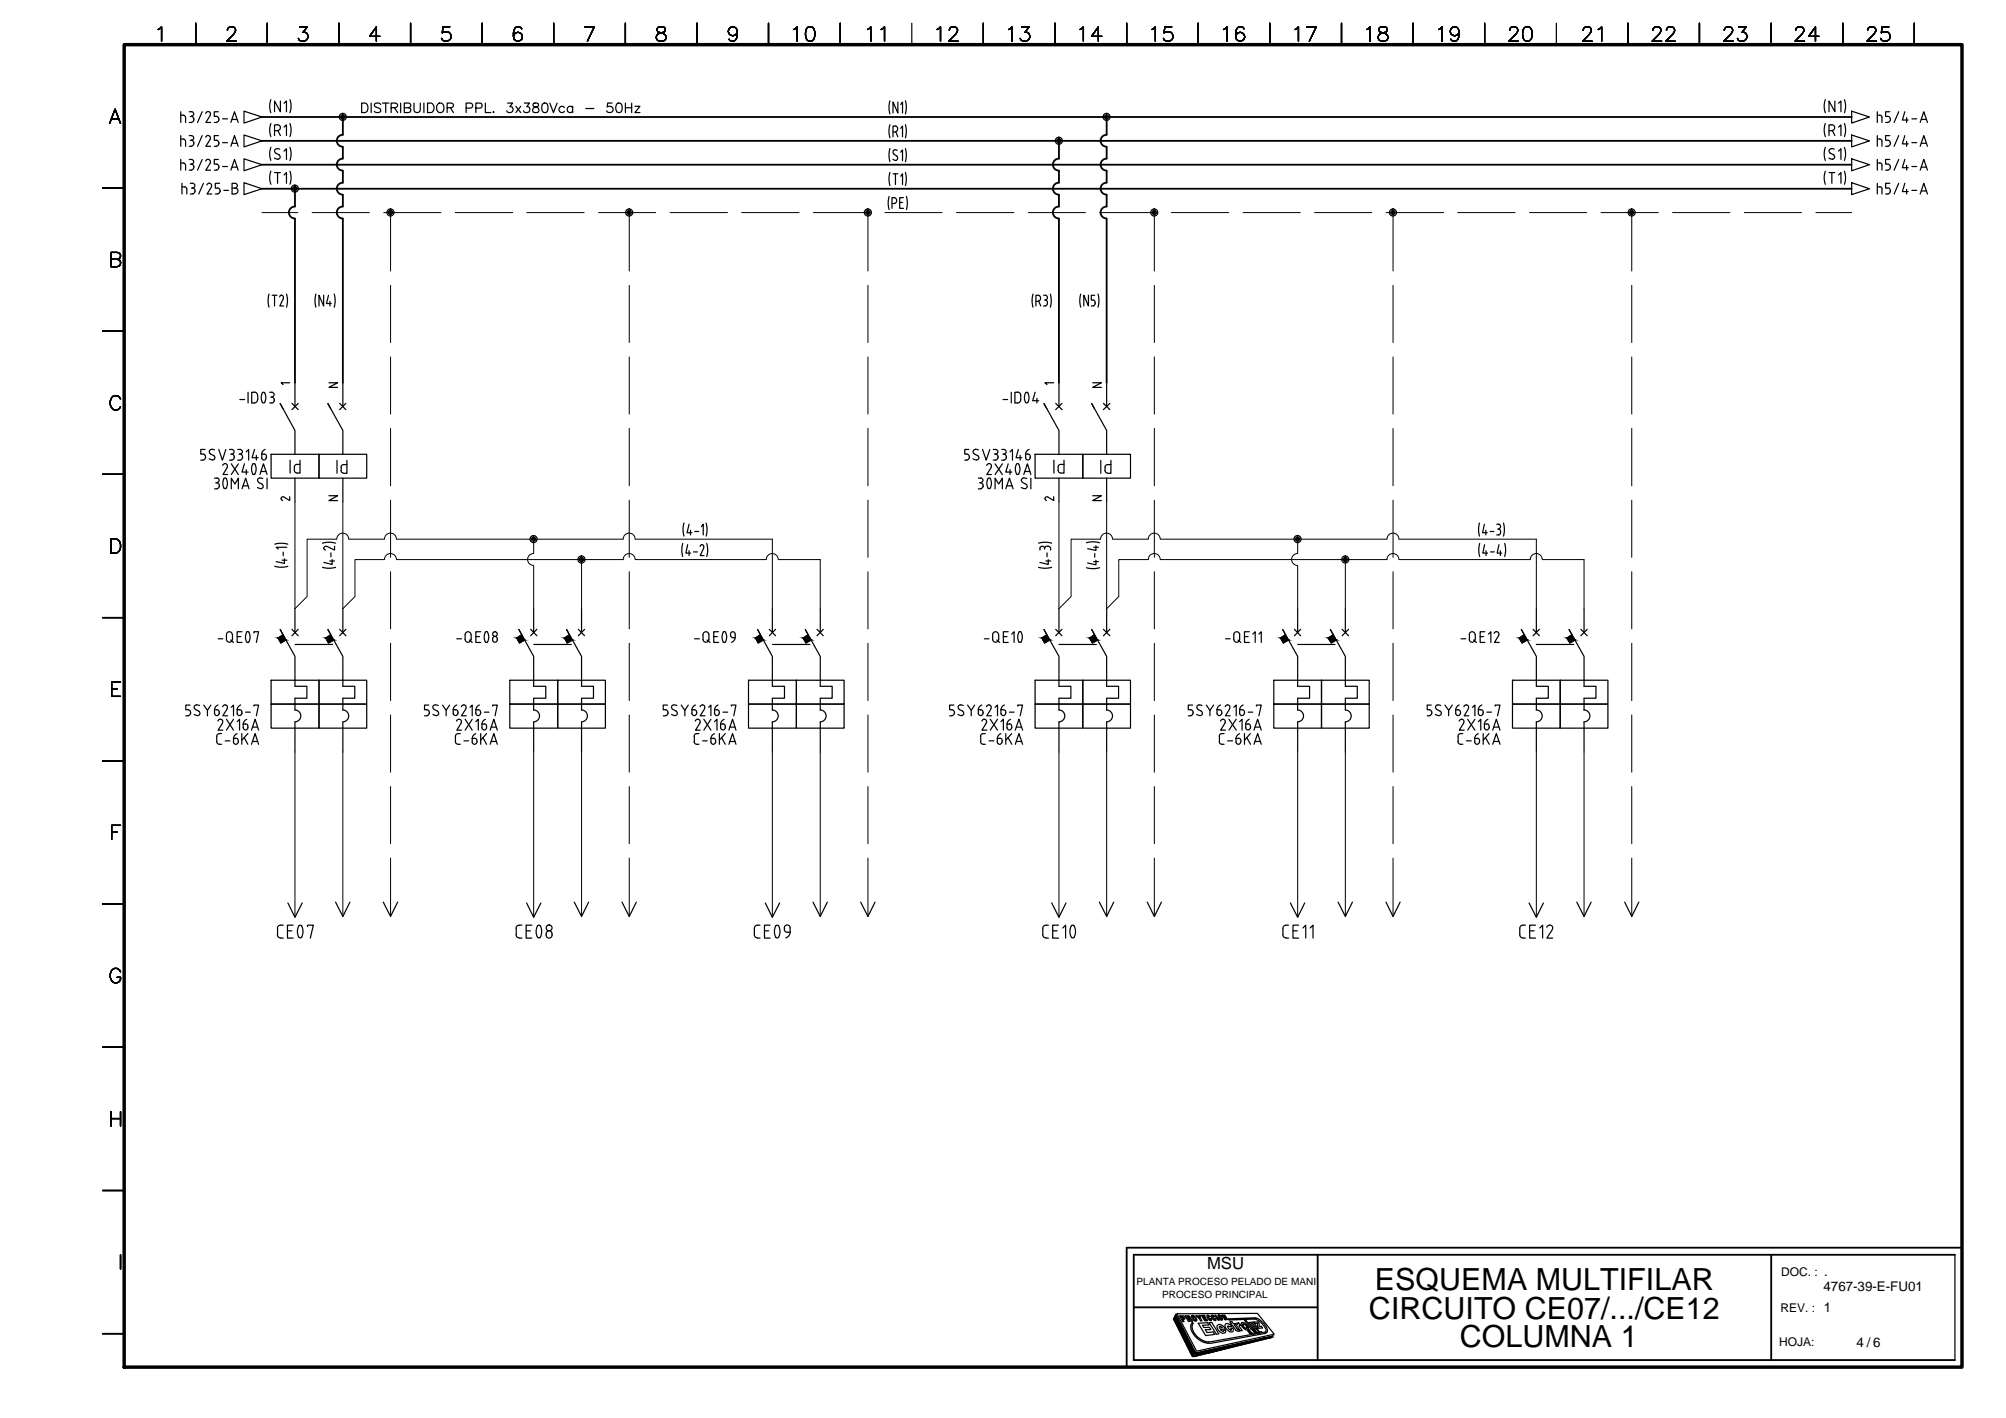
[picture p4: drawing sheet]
<svg xmlns="http://www.w3.org/2000/svg" width="420mm" height="297mm" viewBox="0 0 420 297" stroke-linecap="round" stroke-linejoin="round" font-family="sans-serif">
<defs><g id="words">
<g font-size="6.4">
<text x="288" y="270.2">ESQUEMA MULTIFILAR</text>
<text x="286.7" y="276.2">CIRCUITO CE07/.../CE12</text>
<text x="305.7" y="282.2">COLUMNA 1</text>
</g>
<text font-size="3.5" x="252.8" y="265.8">MSU</text>
<g font-size="2.8">
<text x="381.9" y="270.4">4767-39-E-FU01</text>
<text x="388.8" y="282.1">4 / 6</text>
</g>
<g font-size="2.5">
<text x="373.1" y="267.4">DOC. : .</text>
<text x="372.9" y="274.9">REV. : 1</text>
<text x="372.6" y="281.9">HOJA:</text>
</g>
<g font-size="2.1">
<text x="238.1" y="269.3">PLANTA PROCESO PELADO DE MANI</text>
<text x="243.4" y="271.8">PROCESO PRINCIPAL</text>
</g>
</g></defs>
<g fill="none" stroke="#000" stroke-width=".38">
<path d="M54.9 29.5h332.9M54.9 34.5h332.9M54.9 24.5h332.9M54.9 39.5h332.9M61.8 39.5v3.8M71.8 35.8v2.5a1.25 1.25 0 0 0-1.3 1.2 1.25 1.25 0 0 0 1.3 1.3v2.5a1.25 1.25 0 0 0-1.3 1.2 1.25 1.25 0 0 0 1.3 1.3M71.8 30.8v2.4a1.25 1.25 0 0 0-1.3 1.3 1.25 1.25 0 0 0 1.3 1.2M71.8 24.5v3.7a1.25 1.25 0 0 0-1.3 1.3 1.25 1.25 0 0 0 1.3 1.2M221.8 38.3a1.25 1.25 0 0 0-1.3 1.2 1.25 1.25 0 0 0 1.3 1.3M221.8 33.2a1.25 1.25 0 0 0-1.3 1.3 1.25 1.25 0 0 0 1.3 1.2M221.8 29.5v3.7M221.8 35.8v2.5"/>
<path d="M231.8 38.3a1.25 1.25 0 0 0-1.3 1.2 1.25 1.25 0 0 0 1.3 1.3M231.8 33.2a1.25 1.25 0 0 0-1.3 1.3 1.25 1.25 0 0 0 1.3 1.2M231.8 28.2a1.25 1.25 0 0 0-1.3 1.3 1.25 1.25 0 0 0 1.3 1.2M231.8 24.5v3.7M231.8 30.8v2.4M231.8 35.8v2.5M61.8 43.3a1.25 1.25 0 0 0-1.3 1.2 1.25 1.25 0 0 0 1.3 1.3M61.8 45.8v34.4M71.8 45.8v34.4M221.8 43.3a1.25 1.25 0 0 0-1.3 1.2 1.25 1.25 0 0 0 1.3 1.3M221.8 40.8v2.5M221.8 45.8v34.4"/>
<path d="M231.8 43.3a1.25 1.25 0 0 0-1.3 1.2 1.25 1.25 0 0 0 1.3 1.3M231.8 40.8v2.5M231.8 45.8v34.4M237.5 273.9h38.5M276 262.8v22.1M371 262.8v22.1M409.5 262.8h-172v22.1h172M410.9 261.4h-174.9v25"/>
</g>
<g fill="none" stroke="#000" stroke-width=".25">
<path d="M33.1 6.2l.7-.6v3M41 4.9v4.5M47.6 6.4a.73 .73 0 0 1 .6-.8h.6a.74 .74 0 0 1 .4 1.2l-1.7 1.8h2M56 4.9v4.5M62.8 5.6h1.6l-.9 1.2a.96 .96 0 0 1 1 1.1 .96 .96 0 0 1-1.3 .7l-.4-.1-.3-.5M71 4.9v4.5M79.6 7.6h-2.2l1.4-2v3M86 4.9v4.5M94.2 5.6h-1.4l-.2 1.3a1.07 1.07 0 0 1 1.7 0 1.07 1.07 0 0 1-.3 1.6 1.07 1.07 0 0 1-1.5-.5M101 4.9v4.5M109.3 6.1a.87 .87 0 0 0-.8-.5 .87 .87 0 0 0-.8 .6 2.1 2.1 0 0 0 .3 2.3 .93 .93 0 0 0 1.3-.4 .93 .93 0 0 0-.6-1.3 .93 .93 0 0 0-1.2 .8M116 4.9v4.5"/>
<path d="M122.5 5.6h2l-1.5 3M131 4.9v4.5M137.8 5.8a.63 .63 0 0 0 .3 1 1.3 1.3 0 0 1 1.4 1.2 1.06 1.06 0 0 1-1.2 .7 1.06 1.06 0 0 1-.8-1.1 1.41 1.41 0 0 1 1.4-.8 .63 .63 0 0 0 .3-1l-.4-.2zM146 4.9v4.5M154.4 6.6a.94 .94 0 0 1-1.3 .8 .94 .94 0 0 1-.3-1.5 .94 .94 0 0 1 1.5 .2 2.77 2.77 0 0 1-.3 2.4 .84 .84 0 0 1-1.3-.3M161 4.9v4.5M166.3 6.2l.7-.6v3M169.1 5.8a.97 .97 0 0 1 1.4 .4 2.39 2.39 0 0 1-.2 2.3 .94 .94 0 0 1-1.5-.5 2.57 2.57 0 0 1 .3-2.2zM176 4.9v4.5M181.7 6.2l.7-.6v3M184.5 6.2l.8-.6v3M191 4.9v4.5"/>
<path d="M196.3 6.2l.7-.6v3M198.9 6.4a.73 .73 0 0 1 .5-.8h.6a.74 .74 0 0 1 .4 1.2l-1.7 1.8h2M206 4.9v4.5M211.3 6.2l.7-.6v3M214 5.6h1.5l-.8 1.2a.97 .97 0 0 1 1 1.1 .97 .97 0 0 1-1.3 .7l-.4-.1-.3-.5M221 4.9v4.5M226.2 6.2l.7-.6v3M230.8 7.6h-2.2l1.5-2v3M236 4.9v4.5M241.3 6.2l.7-.6v3M245.4 5.6h-1.4l-.2 1.3a1.07 1.07 0 0 1 1.6-.1 1.07 1.07 0 0 1 0 1.6 1.07 1.07 0 0 1-1.6-.1l-.1-.3M251 4.9v4.5"/>
<path d="M256.3 6.2l.7-.6v3M260.5 6.1a.88 .88 0 0 0-1.2-.3 2.84 2.84 0 0 0-.3 2.4 .94 .94 0 0 0 1.5 .2 .94 .94 0 0 0-.3-1.5 .94 .94 0 0 0-1.4 .7M266 4.9v4.5M271.2 6.2l.8-.6v3M273.7 5.6h2l-1.5 3M281 4.9v4.5M286.3 6.2l.6-.6v3M289 5.8a.6 .6 0 0 0 .2 1 1.25 1.25 0 0 1 1.5 1.2 1.03 1.03 0 0 1-1.2 .7 1.03 1.03 0 0 1-.8-1.1 1.41 1.41 0 0 1 1.4-.8 .6 .6 0 0 0 .3-1l-.4-.2zM296 4.9v4.5M301.3 6.2l.7-.6v3M305.6 6.6a.93 .93 0 0 1-1.2 .9 .93 .93 0 0 1-.5-1.5 .93 .93 0 0 1 1.5 .1 2.59 2.59 0 0 1-.2 2.4 .89 .89 0 0 1-1.3-.3M311 4.9v4.5"/>
<path d="M316.2 6.4a.73 .73 0 0 1 .6-.8h.5a.74 .74 0 0 1 .5 1.2l-1.8 1.8h2M319.3 5.8a1.02 1.02 0 0 1 1.5 .4 2.57 2.57 0 0 1-.3 2.3 .94 .94 0 0 1-1.5-.5 2.57 2.57 0 0 1 .3-2.2zM326 4.9v4.5M331.6 6.4a.73 .73 0 0 1 .6-.8h.6a.74 .74 0 0 1 .4 1.2l-1.7 1.8h2M334.7 6.2l.8-.6v3M341 4.9v4.5M346.2 6.4l.3-.6 .8-.2a.74 .74 0 0 1 .4 1.2l-1.7 1.8h2M349.1 6.4a.73 .73 0 0 1 .5-.8h.6a.74 .74 0 0 1 .4 1.2l-1.7 1.8h2M356 4.9v4.5M361.2 6.4l.3-.6a.96 .96 0 0 1 1.4 .4v.3l-.4 .7-1.5 1.4h2M364.2 5.6h1.5l-.8 1.2a.97 .97 0 0 1 1 1.1 .97 .97 0 0 1-1.3 .7l-.4-.1-.3-.5M371 4.9v4.5"/>
<path d="M376.1 6.4a.71 .71 0 0 1 .6-.8h.5a.74 .74 0 0 1 .5 1.2l-1.7 1.8h2M381 7.6h-2.2l1.5-2v3M386 4.9v4.5M391.2 6.4a.71 .71 0 0 1 .6-.8h.5a.74 .74 0 0 1 .4 1.2l-1.7 1.8h2M395.6 5.6h-1.4l-.1 1.3a1.05 1.05 0 0 1 1.5 0 1.05 1.05 0 0 1-.2 1.6 1.05 1.05 0 0 1-1.5-.5M401 4.9v4.5M21.5 39.4h4.5M23 25.9l1.1-3 1.1 3M23.4 24.9h1.4M37.9 23.4v2.3M37.9 28.4v2.2M37.9 33.4v2.2"/>
<path d="M37.9 24.1h.5M37.9 29.1h.5M37.9 34.2h.5M38.1 38.4v2.2M38.1 39.2h.6M38.4 24.1l.2 .1 .2 .4M38.4 29.1l.4 .2 .1 1.3M38.4 34.1l.2 .1 .2 .4M38.6 39.1l.3 .1 .2 .4M38.9 24.6v1.1M38.9 34.6v1M39.1 39.6v1"/>
<path d="M39.6 23.4h.5M39.6 25.7h.5M39.6 28.4h.5M39.6 30.6h.5M39.6 33.4h.5M39.6 35.6h.5M39.8 24.4h.3M39.8 29.4h.3M39.8 34.4h.3M39.8 38.4h.6M40.1 23.4a.49 .49 0 0 1 .5 .5 .49 .49 0 0 1-.5 .4M40.1 24.4l.4 .2 .1 .3"/>
<path d="M40.1 28.4a.49 .49 0 0 1 .5 .5 .49 .49 0 0 1-.5 .5l.4 .2 .1 .3M40.1 33.4a.49 .49 0 0 1 .5 .5 .49 .49 0 0 1-.5 .5l.4 .2 .1 .3M40.1 39.4h.3M40.3 38.4a.49 .49 0 0 1 .5 .5 .49 .49 0 0 1-.5 .5l.5 .2v.3M40.6 25.1l-.3 .4-.2 .1M40.6 30.1l-.3 .4-.2 .1M40.6 35.1l-.3 .4-.2 .1M40.6 24.9v.2M40.6 29.9v.2M40.6 34.9v.2M40.9 39.9a.61 .61 0 0 1-.6 .7M42.3 23.4l-.9 2.3"/>
<path d="M42.3 28.4l-.9 2.2M42.3 33.4l-.9 2.2M42.6 38.4l-1 2.2M43.1 23.8a.5 .5 0 0 1 .7-.4 .5 .5 0 0 1 .2 .7M43.1 28.7a.51 .51 0 0 1 .7-.3 .51 .51 0 0 1 .2 .8M43.6 33.4l.4 .3v.4M43.6 33.4l-.5 .3M43.8 38.4l.5 .2v.5M43.9 38.4l-.6 .3M44 24.2l-.9 1.5h1M44 29.2l-.9 1.4h1M44 34.2l-.9 1.4h1"/>
<path d="M44.3 39.2l-.9 1.4h1M44.9 25.7h.5M44.9 35.6h.5M45.6 39.4l.4 .2 .1 .3M45.7 23.4h-.8v1l.7 .1 .2 .4M45.7 28.4h-.8v1h.7l.2 .5M45.7 33.4h-.8v1h.7l.2 .5M45.8 25.1l-.2 .4-.3 .1M45.8 30.1l-.2 .4-.7 .1M45.8 35.1l-.2 .4-.3 .1M45.9 24.9v.2M45.9 29.9v.2"/>
<path d="M45.9 34.9v.2M46 38.4h-.9v1h.5M46.1 39.9v.2M46.6 24.9h1M46.6 29.9h1M46.6 34.9h1M46.9 39.9h1M48.4 25.7l.7-2.3 .8 2.3M48.4 30.6l.7-2.2 .8 2.2M48.4 35.6l.7-2.2 .8 2.2M48.6 25h1M48.6 30h1"/>
<path d="M48.6 35h1M48.6 39.4h.6M49.2 38.4a.49 .49 0 0 1 .5 .5 .49 .49 0 0 1-.5 .5 .61 .61 0 0 1 .6 .6 .61 .61 0 0 1-.6 .6M49.2 38.4h-.6v2.2h.6M51.1 23.3l3.8 1.2-3.8 1.3zM51.1 28.3l3.8 1.2-3.8 1.3zM51.1 33.3l3.8 1.2-3.8 1.3zM51.1 38.3l3.8 1.2-3.8 1.3zM56.7 20.9l-.2 1.3 .2 1.4M56.7 25.9l-.2 1.3 .2 1.4M56.7 30.9l-.2 1.3 .2 1.4M56.7 35.9l-.2 1.3 .2 1.4"/>
<path d="M57.5 27.4h.6M57.5 36.2h1.2M58 31.1l.6 .1M58 31.2a.49 .49 0 0 0-.5 .3 .49 .49 0 0 0 .3 .6l.7 .3M58.1 26.1a.61 .61 0 0 1 .6 .6 .61 .61 0 0 1-.6 .6M58.1 26.2h-.6v2.2M58.1 36.2v2.2M58.2 27.4l.5 1M58.4 32.4a.54 .54 0 0 1 .1 .8 .54 .54 0 0 1-.8 0l-.2-.1M58.7 21.2v2.2l-1.2-2.2v2.2M59.5 21.6l.5-.4v2.2M59.5 26.6l.5-.4v2.2"/>
<path d="M59.5 31.7l.5-.5v2.2M59.5 36.7l.5-.5v2.2M60.7 20.9l.3 1.3-.3 1.4M60.7 25.9l.3 1.3-.3 1.4M60.7 30.9l.3 1.3-.3 1.4M60.7 35.9l.3 1.3-.3 1.4M75.7 21.6h.7a1.08 1.08 0 0 1 .7 1 1.08 1.08 0 0 1-.7 1h-.7zM77.7 21.6v2M79.7 21.9a.73 .73 0 0 0-.7-.3 .73 .73 0 0 0-.6 .5l.2 .3 1 .3a.5 .5 0 0 1 0 .8 .99 .99 0 0 1-1.2-.2M80.1 21.6h1.4M80.8 21.6v2M81.9 22.6l1.2-.2a.43 .43 0 0 0 0-.7l-1.2-.1v2"/>
<path d="M82.6 22.6l.7 1M83.9 21.6v2M84.7 22.6h.9a.5 .5 0 0 0 .4-.6l-.4-.4h-.9v2h.9a.51 .51 0 0 0 .5-.5 .51 .51 0 0 0-.5-.5M86.7 21.6v1.4a.66 .66 0 0 0 .7 .6 .66 .66 0 0 0 .6-.6v-1.4M88.8 21.6v2M89.5 21.6h.7a1.06 1.06 0 0 1 .7 1 1.06 1.06 0 0 1-.7 1h-.7zM91.8 21.7a.93 .93 0 0 1 1.1 .3 .93 .93 0 0 1 0 1.1 .74 .74 0 0 1-.9 .5 .74 .74 0 0 1-.5-.8 1.15 1.15 0 0 1 .3-1.1zM93.7 22.6l1.1-.2 .2-.2-.2-.5-1.1-.1v2M94.3 22.6l.7 1M97.6 22.6h.9a.53 .53 0 0 0 .5-.5 .53 .53 0 0 0-.5-.5h-.9v2M99.7 22.6h.8a.53 .53 0 0 0 .5-.5 .53 .53 0 0 0-.5-.5h-.8v2M101.7 21.6v2h1.1"/>
<path d="M103.3 23.5h.2zM106.3 21.6h1.1l-.6 .8a.67 .67 0 0 1 .6 .9 .67 .67 0 0 1-1.1 .2l-.2-.3M108 22.3l1.1 1.3M109.1 22.3l-1.1 1.3M109.8 21.6h1.1l-.6 .8a.67 .67 0 0 1 .6 .9 .67 .67 0 0 1-1.1 .2l-.1-.3M111.7 21.7a.42 .42 0 0 0 .2 .7 .72 .72 0 0 1 .8 .2 .72 .72 0 0 1 0 .9l-.7 .1-.4-.2a.74 .74 0 0 1 .1-.8 .74 .74 0 0 1 .8-.2 .42 .42 0 0 0 .2-.7zM113.8 21.7a.64 .64 0 0 1 .9 .3 1.83 1.83 0 0 1-.2 1.5 .68 .68 0 0 1-.9-.3 1.66 1.66 0 0 1 .2-1.5zM115.2 21.6l.7 2 .8-2M118.2 22.6a.64 .64 0 0 0-.9-.1 .64 .64 0 0 0 0 .9 .64 .64 0 0 0 .9-.1M119.9 22.6a.64 .64 0 0 0-.9-.1 .64 .64 0 0 0 0 .9 .64 .64 0 0 0 .9-.1M119.9 22.3v1.3M122.7 22.7h1.7"/>
<path d="M128.2 21.6h-.9l-.1 .8a.71 .71 0 0 1 1.1 .1 .71 .71 0 0 1-.2 1 .71 .71 0 0 1-1-.3M129.3 21.7a.69 .69 0 0 1 .9 .3 1.66 1.66 0 0 1-.2 1.5 .64 .64 0 0 1-.9-.3 1.5 1.5 0 0 1 .2-1.5zM131 21.6v2M131 22.6h1.3M132.3 21.6v2M133 22.3h1l-1 1.3h1M186.4 21.1l-.2 1.4 .2 1.4M186.4 26.1l-.2 1.4 .2 1.4M186.4 31.1l-.2 1.4 .2 1.4M186.4 36.1l-.2 1.4 .2 1.4M187 27.6h.6M187 36.4h1.1"/>
<path d="M187.3 32.3l.5 .4M187.4 31.4l.5 .1M187.4 31.4a.51 .51 0 0 0-.4 .4 .51 .51 0 0 0 .3 .5M187.5 26.4a.63 .63 0 0 1 .5 .6 .63 .63 0 0 1-.5 .6M187.6 26.4h-.6v2.3M187.6 36.4v2.3M187.6 27.6l.5 1.1M187.8 32.7a.53 .53 0 0 1 0 .8 .53 .53 0 0 1-.8-.1M188.1 21.4v2.3l-1.1-2.3v2.3M188.7 21.9l.3-.5v2.3M188.7 26.9l.3-.5v2.3M188.7 31.9l.3-.5v2.3"/>
<path d="M188.7 36.9l.3-.5v2.3M189.6 21.1l.2 1.4-.2 1.4M189.6 26.1l.2 1.4-.2 1.4M189.6 31.1l.2 1.4-.2 1.4M189.6 36.1l.2 1.4-.2 1.4M382.3 20.9l-.2 1.3 .2 1.4M382.3 25.9l-.2 1.3 .2 1.4M382.3 30.9l-.2 1.3 .2 1.4M382.3 35.9l-.2 1.3 .2 1.4M383.1 33.1l.7 .3M383.1 27.4h.6M383.1 36.2h1.2"/>
<path d="M383.5 31.1l.7 .1M383.6 31.2a.49 .49 0 0 0-.5 .3 .49 .49 0 0 0 .3 .6l.7 .3M383.7 26.1a.61 .61 0 0 1 .6 .6 .61 .61 0 0 1-.6 .6M383.7 26.2h-.6v2.2M383.7 36.2v2.2M383.8 27.4l.5 1M384 32.4a.49 .49 0 0 1 .3 .6 .49 .49 0 0 1-.5 .4M384.3 21.2v2.2l-1.2-2.2v2.2M385.1 21.6l.5-.4v2.2M385.1 26.6l.5-.4v2.2M385.1 31.7l.5-.5v2.2M385.1 36.7l.5-.5v2.2"/>
<path d="M386.3 20.9l.3 1.3-.3 1.4M386.3 25.9l.3 1.3-.3 1.4M386.3 30.9l.3 1.3-.3 1.4M386.3 35.9l.3 1.3-.3 1.4M387.8 23.3l3.8 1.2-3.8 1.3zM387.8 28.3l3.8 1.2-3.8 1.3zM387.8 33.3l3.8 1.2-3.8 1.3zM387.8 38.3l3.8 1.2-3.8 1.3zM393.2 24.1h.6M393.2 29.1h.6M393.2 34.2h.6M393.2 39.2h.6"/>
<path d="M393.2 23.4v2.3M393.2 28.4v2.2M393.2 33.4v2.2M393.2 38.4v2.2M393.7 24.1l.4 .3 .1 .2M393.7 29.1l.4 .2 .1 1.3M393.7 34.1l.4 .2 .1 .3M393.7 39.1l.4 .2 .1 1.3M394.2 24.6v1.1M394.2 34.6v1M394.9 25.7h.5M394.9 35.6h.5"/>
<path d="M395.4 39.4l.4 .2 .1 .3M395.8 23.4h-.9v1l.8 .1 .2 .4M395.8 28.4h-.9v1h.8l.2 .5M395.8 33.4h-.9v1h.8l.2 .5M395.8 38.4h-.9v1h.5M395.9 25.1l-.2 .4-.3 .1M395.9 30.1l-.2 .4-.8 .1M395.9 35.1l-.2 .4-.3 .1M396 24.9v.2M396 29.9v.2M396 34.9v.2M396 39.9v.2"/>
<path d="M397.7 23.4l-1 2.3M397.7 28.4l-1 2.2M397.7 33.4l-1 2.2M397.7 38.4l-1 2.2M399 23.4l-.5 1.7h1.2M399 28.4l-.5 1.7h1.2M399 33.4l-.5 1.7h1.2M399 38.4l-.5 1.7h1.2M399.3 24.6v1.1M399.3 29.6v1M399.3 34.6v1M399.3 39.7v.9"/>
<path d="M400.4 24.9h1.1M400.4 29.9h1.1M400.4 34.9h1.1M400.4 39.9h1.1M402.2 25.7l.7-2.3 .8 2.3M402.2 30.6l.7-2.2 .8 2.2M402.2 35.6l.7-2.2 .8 2.2M402.4 25h1.1M402.4 30h1.1M402.4 35h1.1M23.3 54.3h1.2l.4-.2a.68 .68 0 0 0 0-1.1l-1.6-.1v3h1.2l.4-.2a.77 .77 0 0 0 .3-.8 .77 .77 0 0 0-.7-.6M39.8 40.6h.6"/>
<path d="M45.1 40.6h.5M46.1 40.1l-.3 .4-.2 .1M186.2 41.2l-.2 1.3 .2 1.4M186.8 42.6h.5M187.3 41.4a.63 .63 0 0 1 .5 .6 .63 .63 0 0 1-.5 .6M187.3 41.4h-.5v2.2M188.4 42.4h.6M189.2 41.4h-.8v2.2h.8M189.8 41.2l.2 1.3-.2 1.4M394.9 40.6h.5M395.9 40.1l-.2 .4-.3 .1M402.2 40.6l.7-2.2 .8 2.2"/>
<path d="M402.4 40h1.1M21.5 69.4h4.5M56.3 61.6l-.2 1.4 .2 1.3M57 61.8h1M57.5 61.8v2.3M59 61.8l.3 .3v.5M59 61.8l-.4 .4M59.3 62.6l-.7 1.5h.8M60 61.6l.2 1.4-.2 1.3M66.2 61.6l-.2 1.4 .2 1.3M67.8 61.8v2.3l-1-2.3v2.3M68.8 61.8l-.4 1.8h1"/>
<path d="M69.1 63.1v1M70 61.6l.2 1.4-.2 1.3M216.4 61.6l-.2 1.4 .2 1.3M217 63.1h.5a.63 .63 0 0 0 .4-.6 .63 .63 0 0 0-.4-.7h-.5v2.3M217.6 63.1l.4 1M218.6 61.8h.4a.5 .5 0 0 1 .4 .5 .5 .5 0 0 1-.4 .5M218.6 64.1h.4M218.8 62.9a.61 .61 0 0 1 .6 .5 .61 .61 0 0 1-.4 .7M220 61.6l.2 1.4-.2 1.3M226.4 61.6l-.2 1.4 .2 1.3M228 61.8v2.3l-1-2.3v2.3M228.6 64.1h.4"/>
<path d="M229.3 61.8h-.7v1.1h.4a.63 .63 0 0 1 .4 .6 .63 .63 0 0 1-.4 .6M230 61.6l.2 1.4-.2 1.3M21.5 99.4h4.5M25.2 83.6a1.11 1.11 0 0 0-1.2-.7 1.11 1.11 0 0 0-.9 1.1 1.42 1.42 0 0 0 1.4 1.9l.7-.7M42.1 96.4h.5M42.5 95.1a.62 .62 0 0 1 .6 .6 .62 .62 0 0 1-.6 .7M42.9 94.1h-.8v1h.5M43.8 96.1l.8 .2M44.3 94.1l.6 .1M44.3 94.1a.49 .49 0 0 0-.5 .4 .49 .49 0 0 0 .3 .6l.7 .4M44.7 95.4a.49 .49 0 0 1 .3 .6 .49 .49 0 0 1-.5 .4M45.8 94.1l.8 2.3 .7-2.3"/>
<path d="M47.2 97.1l.4 .3v.5M47.2 97.1l-.6 .4M47.6 97.9l-.9 1.5h1M48.1 96.4h.5M48.1 94.1h.5M48.3 95.1h.3M48.4 97.2l1.5 2.2M48.5 94.1a.49 .49 0 0 1 .5 .5 .49 .49 0 0 1-.5 .5l.5 .3v.2M49 95.9l-.2 .4-.3 .1M49.1 95.6v.3M49.8 96.4h.5M49.8 94.1h.5"/>
<path d="M49.9 97.2l-1.5 2.2M50.1 95.1h.2M50.2 83.7h1M50.3 94.1a.49 .49 0 0 1 .5 .5 .49 .49 0 0 1-.5 .5 .63 .63 0 0 1 .5 .6 .63 .63 0 0 1-.5 .7M51.2 97.2l-.5 1.7h1.3M51.6 94.7l.5-.6v2.3M51.6 98.4v1M52 82.2v2.2M52.9 97.2l.4-.1 .3 .5a2.1 2.1 0 0 1-.2 1.6M52.9 99.3l.3 .1 .2-.1M52.9 97.2a2.1 2.1 0 0 0 0 2M53.2 82.1a.7 .7 0 0 1 .7 .7"/>
<path d="M53.3 82.2h-.6v2.2a.95 .95 0 0 0 1.2-.4v-.3M53.3 94.1l-.5 1.8h1.3M53.7 95.4v1M54 82.8v.9M54.5 99.4l.7-2.2 .7 2.2M54.7 98.8h1M54.8 95.9a.49 .49 0 0 0 .5 .5 .49 .49 0 0 0 .5-.5M54.8 95.9v-.8h.5a.53 .53 0 0 1 .5 .8M54.9 82.3l.4-.1a1.66 1.66 0 0 1-.1 2.2l-.3-.1M55 82.3a2.1 2.1 0 0 0 0 2M55.5 94.1a1.12 1.12 0 0 0-.7 1M56.5 84.4h.5"/>
<path d="M56.5 82.2h.5M56.7 83.2h.3M56.8 95.2h10v5h-10zM56.9 82.2a.49 .49 0 0 1 .5 .5 .49 .49 0 0 1-.5 .4M56.9 83.2a.63 .63 0 0 1 .5 .6 .63 .63 0 0 1-.5 .6M59.3 85.6l-.6-1.1 3.1 5.7v5M60.7 80.2h-1.8l.4 .4M60.8 96.4v2.7M61.1 84.5l1.4 1.3M61.8 80.2v5M62.2 97.3l-.3 .1a1.23 1.23 0 0 0 0 1.6l.3 .1M62.2 97.3h.6"/>
<path d="M62.5 84.5l-1.4 1.3M62.8 96.4v2.7h-.6M66.8 95.2h10v5h-10zM68.9 80.2h1.8l-1.8 1h1.8M69.3 85.6l-.6-1.1 3.1 5.7v5M70.6 96.4v2.7M71.1 84.5l1.3 1.3M71.4 98.6l.1 .2 .5 .3M71.5 97.9v.7M71.8 80.2v5M72 97.3l-.3 .1-.3 .5M72 97.3h.7"/>
<path d="M72.4 84.5l-1.3 1.3M72.7 96.4v2.7h-.7M202.1 96.4h.4M202.9 94.1h-.8v1l.7 .1 .2 .4M203 95.9l-.2 .4-.3 .1M203 95.6v.3M204.3 94.1l.6 .1M204.3 94.1a.49 .49 0 0 0-.5 .4 .49 .49 0 0 0 .3 .6l.7 .4M204.8 95.4a.51 .51 0 0 1 .2 .7 .51 .51 0 0 1-.7 .2l-.5-.2M205.8 94.1l.8 2.3 .7-2.3M207.2 97.1l.4 .3v.5M207.2 97.1l-.5 .4"/>
<path d="M207.6 97.9l-.9 1.5h1M208 96.4h.5M208 94.1h.5M208.3 95.1h.2M208.4 97.2l1.5 2.2M208.5 94.1a.49 .49 0 0 1 .5 .5 .49 .49 0 0 1-.5 .5 .63 .63 0 0 1 .5 .6 .63 .63 0 0 1-.5 .7M209.8 94.1h.5a.49 .49 0 0 1 .4 .5 .49 .49 0 0 1-.4 .5M209.8 96.4h.5M209.9 97.2l-1.5 2.2M210.1 83.7h.9M210.1 95.1h.2M210.3 95.1l.4 .3v.2"/>
<path d="M210.7 95.9l-.2 .4-.2 .1M210.8 95.6v.3M211.2 97.2l-.5 1.7h1.2M211.6 94.7l.5-.6v2.3M211.6 98.4v1M211.8 82.2v2.2M212.9 99.3l.2 .1 .3-.1M212.9 99.2a1.7 1.7 0 0 1 .2-2.1l.3 .1 .1 .4a2.1 2.1 0 0 1-.1 1.6M213.1 82.1a.7 .7 0 0 1 .7 .7v.9a.7 .7 0 0 1-.7 .7h-.5v-2.2h.5M213.3 94.1l-.5 1.8h1.3M213.7 95.4v1M214.4 99.4l.8-2.2 .7 2.2"/>
<path d="M214.6 98.8h1.1M214.8 95.1v.8a.54 .54 0 0 0 .8 .4 .54 .54 0 0 0 .2-.9l-.5-.3M214.8 95.1h.5M215.3 82.3a2.1 2.1 0 0 1 0 2M215.3 82.3l-.3-.1a1.53 1.53 0 0 0 0 2.2l.3-.1M215.6 94.1a1.12 1.12 0 0 0-.8 1M216.8 95.2h10v5h-10zM216.8 82.2l-.5 1.7h1.3M217.2 83.4v1M219.3 85.6l-.6-1.1 3.1 5.7v5M220.7 80.2h-1.8l.4 .4M220.7 96.4v2.7"/>
<path d="M221.1 84.5l1.3 1.3M221.8 80.2v5M222.4 84.5l-1.3 1.3M222.9 96.4v2.7h-.7M222.9 97.3l-1 .1a1.23 1.23 0 0 0 0 1.6l.3 .1M226.8 95.2h10v5h-10zM228.9 80.2h1.8l-1.8 1h1.8M229.2 85.6l-.5-1.1 3.1 5.7v5M230.6 96.4v2.7M231.1 84.5l1.4 1.3M231.8 80.2v5M232 97.3l-.3 .1a1.23 1.23 0 0 0 0 1.6l.3 .1"/>
<path d="M232 97.3h.7M232.5 84.5l-1.4 1.3M232.7 96.4v2.7h-.7M23.3 112.9h.9a1.6 1.6 0 0 1 1.1 1.5 1.6 1.6 0 0 1-1.1 1.5h-.9zM44.9 100.2h.5M44.9 102.4h.5M45.2 101.1h.2M45.4 100.1a.49 .49 0 0 1 .5 .5 .49 .49 0 0 1-.5 .5 .65 .65 0 0 1 .5 .6 .65 .65 0 0 1-.5 .7M47 100.2l.2-.1a1.53 1.53 0 0 1 0 2.3 1.66 1.66 0 0 1-.2-2.2zM48.4 102.4v-2.2l.8 1.2 .7-1.2v2.2M50.7 102.4l.7-2.2 .8 2.2M50.9 101.8h1.1"/>
<path d="M54.2 101.1l.7 .3M54.4 100.1l.6 .1M54.4 100.1a.49 .49 0 0 0-.4 .4 .49 .49 0 0 0 .2 .5M54.9 101.4a.54 .54 0 0 1 .1 .8 .54 .54 0 0 1-.8 0l-.3-.1M55.9 100.2v2.2M57.5 118.6l1.4 .2 1.4-.2M57.5 114l1.4-.2 1.4 .2M58.9 104.5l.3 .3M59.1 117.3h1M59.3 115.7v.7M59.5 104.1h-.4l-.2 .4M59.6 117.1v.9l-1.8-.4"/>
<path d="M60.1 114.6h-2.3l.5 .4M60.7 104.1v.8l-1.2-.8M61.8 100.2v5M67.5 118.8l1.4 .2 1.4-.2M67.5 113.8l1.4-.2 1.4 .2M68.6 114.5a.43 .43 0 0 0-.7 .1 .43 .43 0 0 0 .3 .6M68.9 103.8h1.8l-1.8 1.1h1.8M69.1 117.5h1M69.3 115.8v.8M69.6 117.2v1l-1.8-.4M70.1 114.4v.8l-1.5-.7M71.8 100.2v5"/>
<path d="M143 113.8l-.2 1.4 .2 1.4M143.3 109.6l-.2 1.3 .2 1.4M144 114.1l-.3 1.8h1M144.3 109.8l-.4 1.8h1M144.3 115.4v1M144.6 111.1v1M145.3 115.6h.8M145.5 111.3h.8M146.6 114.5a.43 .43 0 0 1 .6-.4 .43 .43 0 0 1 .2 .7M146.9 110.3l.4-.5v2.3M147.4 114.9l-.7 1.5h.8M147.9 109.6l.2 1.3-.2 1.4"/>
<path d="M148 113.8l.2 1.4-.2 1.4M204.9 100.2h.5M204.9 102.4h.5M205.2 101.1h.2M205.4 100.1a.49 .49 0 0 1 .5 .5 .49 .49 0 0 1-.5 .5M205.4 101.1l.4 .3 .1 .2M205.9 101.9l-.3 .4-.2 .1M205.9 101.6v.3M207 100.2l.2-.1a1.53 1.53 0 0 1 0 2.3 1.66 1.66 0 0 1-.2-2.2zM208.4 102.4v-2.2l.8 1.2 .7-1.2v2.2M210.7 102.4l.7-2.2 .8 2.2M210.9 101.8h1.1"/>
<path d="M213.9 102.1l.8 .3M214.2 101.1l.7 .3a.49 .49 0 0 1 .2 .6 .49 .49 0 0 1-.4 .4M215.1 100.2a.62 .62 0 0 0-.8-.1 .62 .62 0 0 0-.3 .8l.2 .1M215.9 100.2v2.2M217.5 118.8l1.4 .2 1.4-.2M217.5 113.8l1.4-.2 1.4 .2M218.8 114.8a.5 .5 0 0 0-.5-.4 .5 .5 0 0 0-.5 .4v.4M218.8 114.9v.1M218.8 114.8a.66 .66 0 0 1 .6-.4 .66 .66 0 0 1 .6 .4M219 117.5h1.1M219.3 115.8v.8M219.5 104.1a.4 .4 0 0 0-.6 .2 .4 .4 0 0 0 .3 .5"/>
<path d="M219.6 117.2v1l-1.8-.4M220.1 114.9v.3M220.7 104.1v.8l-1.2-.8M221.8 100.2v5M227.6 118.9l1.3 .2 1.4-.2M227.6 113.7l1.3-.2 1.4 .2M228.9 103.8h1.8l-1.8 1.1h1.8M229.1 117.6h1M229.1 114.6h1M229.3 116v.7M229.5 117.3v1l-1.7-.4M229.5 114.3v1l-1.7-.4"/>
<path d="M231.8 100.2v5M309.9 109.6l-.2 1.3 .2 1.4M309.9 113.8l-.2 1.4 .2 1.4M310.9 109.8l-.4 1.8h1M311 114.1l-.4 1.8h1M311.2 111.1v1M311.2 115.4v1M312.1 111.3h.8M312.2 115.6h.8M313.5 109.8h.4a.5 .5 0 0 1 .4 .5 .5 .5 0 0 1-.4 .5M313.7 110.8a.63 .63 0 0 1 .6 .6 .63 .63 0 0 1-.4 .7h-.4M314 114.1l-.4 1.8h1"/>
<path d="M314.3 115.4v1M314.9 109.6l.2 1.3-.2 1.4M315.2 113.8l.2 1.4-.2 1.4M21.5 129.4h4.5M45.7 133.8h1M48.3 134.1l.6 .5M48.7 132.9a.61 .61 0 0 0-.7-.6 .61 .61 0 0 0-.6 .6v1a.61 .61 0 0 0 .7 .6 .61 .61 0 0 0 .6-.6M48.7 133v.9M49.7 133.4h.7M50.7 132.3h-1v2.3h1M51.7 132.5a2.1 2.1 0 0 0 0 1.9M52.1 132.5a1.7 1.7 0 0 1-.2 2.1l-.3-.2"/>
<path d="M52.1 132.4l-.2-.1-.3 .1M53.2 132.6v-.3h1l-.5 2.3M59.9 134.1l-1.1 .6-.6-1.1 1.1-.6-.6-1.1 3.1 5.6v6.3h2.5v2.5h-2.5v2.5M61.1 131.8l1.4 1.4M61.8 127.5v5M61.8 135h7.9M62.5 131.8l-1.4 1.4M69.9 134.1l-1.1 .6-.6-1.1 1.1-.6-.6-1.1 3.1 5.6v6.3h2.5v2.5h-2.5v2.5M71.1 131.8l1.3 1.4M71.8 127.5v5M72.4 131.8l-1.3 1.4M95.7 133.8h1"/>
<path d="M98.3 134.1l.6 .5M98.7 132.9a.61 .61 0 0 0-.7-.6 .61 .61 0 0 0-.6 .6v1a.61 .61 0 0 0 .6 .6 .61 .61 0 0 0 .7-.6M98.7 133v.9M99.7 133.4h.7M100.7 132.3h-1v2.3h1M101.7 132.5a1.7 1.7 0 0 0 .2 2.1l.2-.2M102.1 132.5a2.1 2.1 0 0 1 0 1.9M102.1 132.4l-.2-.1-.3 .1M103.2 133.8a.52 .52 0 0 0 .5 .7 .52 .52 0 0 0 .5-.7M104.2 133.8a.49 .49 0 0 0-.5-.5 .49 .49 0 0 0-.5 .5M109.9 134.1l-1.1 .6-.6-1.1 1.1-.6-.6-1.1 3.1 5.6v6.3h2.5v2.5h-2.5v2.5M111.1 131.8l1.4 1.4"/>
<path d="M111.8 127.5v5M111.8 135h7.8M112.5 131.8l-1.4 1.4M119.9 134.1l-1.1 .6-.6-1.1 1.1-.6-.6-1.1 3.1 5.6v6.3h2.5v2.5h-2.5v2.5M121.1 131.8l1.3 1.4M121.8 127.5v5M122.4 131.8l-1.3 1.4M145.5 133.8h1M147.4 132.5a.61 .61 0 0 1 .7-.1 .61 .61 0 0 1 .4 .5v1a.61 .61 0 0 1-.6 .6 .61 .61 0 0 1-.7-.6v-1zM148.1 134.1l.6 .5M149.5 133.4h.8M150.5 132.3h-1v2.3h1"/>
<path d="M151.5 132.5a1.7 1.7 0 0 0 .2 2.1l.3-.2 .1-.3a2.1 2.1 0 0 0-.1-1.6M152 132.4l-.3-.1-.2 .1M153 133.1a.51 .51 0 0 1 .3-.7 .51 .51 0 0 1 .7 .4v.7M153 133.1l.1 .2 .4 .3M153.5 133.6h.5M154 133.5a1.12 1.12 0 0 1-.8 1.1M159.9 134.1l-1.1 .6-.6-1.1 1.1-.6-.6-1.1 3.1 5.6v6.3h2.5v2.5h-2.5v2.5M161.1 131.8l1.3 1.4M161.8 127.5v5M161.8 135h7.8M162.4 131.8l-1.3 1.4M169.9 134.1l-1.1 .6-.6-1.1 1.1-.6-.6-1.1 3.1 5.6v6.3h2.5v2.5h-2.5v2.5"/>
<path d="M171.1 131.8l1.3 1.4M171.8 127.5v5M172.4 131.8l-1.3 1.4M206.2 133.8h1M208.8 134.1l.6 .5M209.1 132.9a.61 .61 0 0 0-.6-.6 .61 .61 0 0 0-.6 .6v1a.61 .61 0 0 0 .6 .6 .61 .61 0 0 0 .6-.6M209.2 133v.9M210.2 133.4h.7M211.2 132.3h-1v2.3h1M211.9 132.8l.5-.5v2.3M213.4 132.5a2.1 2.1 0 0 0 0 1.9M213.9 132.5a1.7 1.7 0 0 1-.3 2.1l-.2-.2"/>
<path d="M213.9 132.4l-.3-.1-.2 .1M219.9 134.1l-1.1 .6-.6-1.1 1.1-.6-.6-1.1 3.1 5.6v6.3h2.5v2.5h-2.5v2.5M221.1 131.8l1.3 1.4M221.8 135h7.8M221.8 127.5v5M222.4 131.8l-1.3 1.4M229.9 134.1l-1.1 .6-.6-1.1 1-.6-.5-1.1 3.1 5.6v6.3h2.5v2.5h-2.5v2.5M231.1 131.8l1.4 1.4M231.8 127.5v5M232.5 131.8l-1.4 1.4M256.7 133.8h1M258.6 132.5a.61 .61 0 0 1 .7-.1 .61 .61 0 0 1 .3 .5v1a.61 .61 0 0 1-.6 .6 .61 .61 0 0 1-.6-.6v-1z"/>
<path d="M259.3 134.1l.6 .5M260.7 133.4h.7M261.7 132.3h-1v2.3h1M262.4 132.8l.5-.5v2.3M263.7 132.8l.5-.5v2.3M269.9 134.1l-1.1 .6-.6-1.1 1.1-.6-.6-1.1 3.1 5.6v6.3h2.5v2.5h-2.5v2.5M271.1 131.8l1.3 1.4M271.8 135h7.8M271.8 127.5v5M272.4 131.8l-1.3 1.4M279.9 134.1l-1.1 .6-.6-1.1 1-.6-.5-1.1 3.1 5.6v6.3h2.5v2.5h-2.5v2.5M281.1 131.8l1.4 1.4"/>
<path d="M281.8 127.5v5M282.5 131.8l-1.4 1.4M306 133.8h1M307.7 133.9a.61 .61 0 0 0 .6 .6 .61 .61 0 0 0 .7-.6M307.8 133v.9M308.6 134.1l.7 .5M309 132.9a.61 .61 0 0 0-.7-.6 .61 .61 0 0 0-.6 .6M309 133v.9M310 133.4h.7M311 132.3h-1v2.3h1M311.8 132.8l.5-.5v2.3M313.5 132.3l.4 .3v.5"/>
<path d="M313.5 132.3l-.5 .4M313.9 133.1l-.9 1.5h1M319.9 134.1l-1.1 .6-.6-1.1 1-.6-.5-1.1 3.1 5.6v6.3h2.5v2.5h-2.5v2.5M321.1 131.8l1.3 1.4M321.8 135h7.8M321.8 127.5v5M322.4 131.8l-1.3 1.4M329.9 134.1l-1.1 .6-.6-1.1 1-.6-.6-1.1 3.2 5.6v6.3h2.5v2.5h-2.5v2.5M331.1 131.8l1.4 1.4M331.8 127.5v5M332.5 131.8l-1.4 1.4M21.5 159.4h4.5"/>
<path d="M23.4 144.3h1.1M25.2 142.9h-1.8v3h1.8M38.9 149.9h.5M39.8 147.7h-.9v1h.8l.2 .5M39.9 149.4l-.2 .4-.3 .1M39.9 149.2v.2M41 148.6l.7 .4M41.6 149a.54 .54 0 0 1 .1 .8 .54 .54 0 0 1-.8 0l-.2-.1M41.8 147.8a.62 .62 0 0 0-.8-.1 .62 .62 0 0 0-.2 .7l.1 .2M42.7 147.7l.7 1.1 .8-1.1M43.4 148.8v1.1M44.9 149.4a.49 .49 0 0 0 .5 .5 .49 .49 0 0 0 .5-.5"/>
<path d="M44.9 148.7v.7M44.9 148.7h.5M45.4 148.7a.56 .56 0 0 1 .5 .7M45.7 147.7a1.12 1.12 0 0 0-.8 1M46.1 150.7l-.5 .4M46.2 150.7l.3 .1 .2 .4-1 1.8h1M46.4 153.7h-.7l-.3 .6 .1 1.3 .2 .2 .7 .1M47.2 147.7l.4 .2v.5M47.2 147.7l-.6 .3M47.2 155.2h.9M47.4 150.7l1.5 2.3M47.6 148.5l-.9 1.4h1"/>
<path d="M48.4 148.2l.5-.5v2.2M48.9 155.4a.49 .49 0 0 0 .5 .5 .49 .49 0 0 0 .5-.5M48.9 150.7l-1.5 2.3M48.9 154.7v.7M48.9 154.7h.5M49.4 154.6a.44 .44 0 0 1 .5 .5M49.7 153.7a1.12 1.12 0 0 0-.8 1M49.7 149.4a.49 .49 0 0 0 .5 .5 .49 .49 0 0 0 .4-.5M49.7 148.7h.4a.44 .44 0 0 1 .5 .5M49.7 151.2l.5-.5v2.3M49.7 148.7v.7M49.9 155.2v.2"/>
<path d="M50.4 147.7a1.12 1.12 0 0 0-.7 1M50.6 153.7v2.2M50.7 149.2v.2M50.9 151.7h.5M51.2 154.5l.7 1.4M51.4 151.6a.61 .61 0 0 1 .5 .8 .61 .61 0 0 1-.7 .4l-.3-.4v-.7M51.4 149.2h1M51.7 150.7a1.12 1.12 0 0 0-.8 1M51.9 153.7l-1.3 1.4M52.7 153l.7-2.3 .8 2.3M52.7 155.9l.7-2.2 .8 2.2M52.9 152.3h1"/>
<path d="M52.9 155.3h1M53.2 147.9v-.2h1l-.5 2.2M56.8 147.5h10v5h-10zM56.8 142.5h10v5h-10zM61.8 148.7a1.25 1.25 0 0 1 1.2 1.3 1.25 1.25 0 0 1-1.2 1.2M61.8 151.3v6.2M66.8 147.5h10v5h-10zM66.8 142.5h10v5h-10zM71.8 148.7a1.25 1.25 0 0 1 1.2 1.3 1.25 1.25 0 0 1-1.2 1.2M71.8 151.3v6.2M88.9 149.9h.5M89.4 148.7a.62 .62 0 0 1 .5 .7"/>
<path d="M89.8 147.7h-.9v1h.5M89.9 149.4l-.1 .3-.4 .2M90.7 149.7l.7 .2M90.9 148.6l.8 .4M91.1 147.7a.49 .49 0 0 0-.4 .3 .49 .49 0 0 0 .2 .6M91.2 147.7l.6 .1M91.6 149a.49 .49 0 0 1 .3 .5 .49 .49 0 0 1-.5 .4M92.7 147.7l.7 1.1 .8-1.1M93.4 148.8v1.1M94.9 149.4a.49 .49 0 0 0 .5 .5 .49 .49 0 0 0 .5-.5M94.9 148.7h.5M94.9 148.7v.7"/>
<path d="M95.4 148.7a.44 .44 0 0 1 .5 .5M95.7 147.7a1.12 1.12 0 0 0-.8 1M95.9 149.2v.2M96.1 150.7l-.5 .4M96.2 150.7l.3 .1 .2 .4-1 1.8h1M96.4 153.7h-.7l-.3 .6 .1 1.3 .2 .2 .7 .1M96.6 148a.5 .5 0 0 1 .7-.3 .5 .5 0 0 1 .3 .7M97.2 155.2h.9M97.4 150.7l1.5 2.3M97.6 148.5l-.9 1.4h1M98.4 148.2l.5-.5v2.2M98.9 155.4a.49 .49 0 0 0 .5 .5 .49 .49 0 0 0 .5-.5"/>
<path d="M98.9 154.7h.5M98.9 150.7l-1.5 2.3M98.9 154.7v.7M99.4 154.6a.44 .44 0 0 1 .5 .5M99.6 153.7a1.12 1.12 0 0 0-.7 1M99.7 149.4a.49 .49 0 0 0 .5 .5 .49 .49 0 0 0 .4-.5M99.7 151.2l.5-.5v2.3M99.7 148.7h.5M99.7 148.7v.7M99.9 155.2v.2M100.1 148.7a.44 .44 0 0 1 .5 .5M100.4 147.7a1.12 1.12 0 0 0-.7 1"/>
<path d="M100.7 149.2v.2M100.7 153.7v2.2M100.9 151.7h.5M101.1 154.5l.8 1.4M101.4 151.6a.61 .61 0 0 1 .5 .8 .61 .61 0 0 1-.7 .4l-.3-.4v-.7M101.4 149.2h1M101.7 150.7a1.12 1.12 0 0 0-.8 1M101.9 153.7l-1.2 1.4M102.7 153l.7-2.3 .8 2.3M102.7 155.9l.7-2.2 .8 2.2M102.9 152.3h1M102.9 155.3h1"/>
<path d="M103.2 147.9v-.2h1l-.5 2.2M106.8 147.5h10v5h-10zM106.8 142.5h10v5h-10zM111.8 148.7a1.25 1.25 0 0 1 1.2 1.3 1.25 1.25 0 0 1-1.2 1.2M111.8 151.3v6.2M116.8 147.5h10v5h-10zM116.8 142.5h10v5h-10zM121.8 148.7a1.25 1.25 0 0 1 1.2 1.3 1.25 1.25 0 0 1-1.2 1.2M121.8 151.3v6.2M138.9 149.9h.5M139.4 148.7h.2l.3 .5M139.8 147.7h-.9v1h.5"/>
<path d="M139.9 149.4l-.1 .3-.4 .2M139.9 149.2v.2M140.7 149.7l.7 .2M140.9 148.6l.8 .4M141.1 147.7a.49 .49 0 0 0-.4 .3 .49 .49 0 0 0 .2 .6M141.1 147.7l.7 .1M141.6 149a.49 .49 0 0 1 .3 .5 .49 .49 0 0 1-.5 .4M142.7 147.7l.7 1.1 .8-1.1M143.4 148.8v1.1M144.9 149.4a.49 .49 0 0 0 .5 .5 .49 .49 0 0 0 .5-.5M144.9 148.7h.5a.44 .44 0 0 1 .5 .5M144.9 148.7v.7"/>
<path d="M145.6 151.1a.52 .52 0 0 1 .7-.4 .52 .52 0 0 1 .3 .7M145.7 147.7a1.12 1.12 0 0 0-.8 1M145.9 149.2v.2M146 153.7h-.3a1.88 1.88 0 0 0 0 2.1l.3 .1M146 155.9h.4M146 153.7h.4M146.6 151.4l-.9 1.6h1M146.6 148a.5 .5 0 0 1 .7-.3 .5 .5 0 0 1 .3 .7M147.2 155.2h.9M147.4 150.7l1.5 2.3M147.6 148.5l-.9 1.4h1M148.4 148.2l.5-.5v2.2"/>
<path d="M148.9 155.4a.49 .49 0 0 0 .5 .5 .49 .49 0 0 0 .5-.5M148.9 154.7h.5M148.9 150.7l-1.5 2.3M148.9 154.7v.7M149.4 154.6a.44 .44 0 0 1 .5 .5M149.6 153.7a1.12 1.12 0 0 0-.7 1M149.7 149.4a.49 .49 0 0 0 .4 .5 .49 .49 0 0 0 .5-.5M149.7 151.2l.5-.5v2.3M149.7 148.7h.5M149.7 148.7v.7M149.9 155.2v.2M150.1 148.7a.44 .44 0 0 1 .5 .5"/>
<path d="M150.4 147.7a1.12 1.12 0 0 0-.7 1M150.7 149.2v.2M150.7 153.7v2.2M150.9 151.7h.5M151.1 154.5l.8 1.4M151.4 151.6a.61 .61 0 0 1 .5 .8 .61 .61 0 0 1-.7 .4l-.3-.4v-.7M151.4 149.2h1M151.7 150.7a1.12 1.12 0 0 0-.8 1M151.9 153.7l-1.2 1.4M152.7 153l.7-2.3 .7 2.3M152.7 155.9l.7-2.2 .7 2.2M152.9 152.3h1"/>
<path d="M152.9 155.3h1M153.2 147.9v-.2h.9l-.4 2.2M156.8 147.5h10v5h-10zM156.8 142.5h10v5h-10zM161.7 148.7a1.25 1.25 0 0 1 1.3 1.3 1.25 1.25 0 0 1-1.3 1.2M161.8 151.3v6.2M166.8 147.5h10v5h-10zM166.8 142.5h10v5h-10zM171.8 148.7a1.25 1.25 0 0 1 1.2 1.3 1.25 1.25 0 0 1-1.2 1.2M171.8 151.3v6.2M198.9 149.9h.5M199.8 147.7h-.9v1h.7l.3 .5"/>
<path d="M199.9 149.4l-.1 .3-.4 .2M199.9 149.2v.2M200.9 148.6l.7 .4M201.1 147.7l.7 .1M201.2 147.7a.49 .49 0 0 0-.5 .3 .49 .49 0 0 0 .2 .6M201.6 149a.54 .54 0 0 1 .1 .8 .54 .54 0 0 1-.8 0l-.2-.1M202.7 147.7l.7 1.1 .7-1.1M203.4 148.8v1.1M204.9 149.4a.49 .49 0 0 0 .5 .5 .49 .49 0 0 0 .5-.5M204.9 148.7h.5M204.9 148.7v.7M205.4 155.3l.3 .5 .7 .1"/>
<path d="M205.4 148.7a.44 .44 0 0 1 .5 .5M205.4 154.3v1.1M205.6 151.1a.5 .5 0 0 1 .7-.4 .5 .5 0 0 1 .3 .7M205.6 147.7a1.12 1.12 0 0 0-.7 1M205.9 149.2v.2M206.4 153.7h-.7l-.3 .5M206.6 151.4l-.9 1.6h1M206.6 148a.5 .5 0 0 1 .7-.3 .5 .5 0 0 1 .2 .7M207.2 155.2h1M207.4 150.7l1.5 2.3M207.6 148.5l-.9 1.4h1M208.4 148.2l.5-.5v2.2"/>
<path d="M208.9 155.4a.49 .49 0 0 0 .5 .5 .49 .49 0 0 0 .5-.5M208.9 154.7h.5M208.9 154.7v.7M208.9 150.7l-1.5 2.3M209.4 154.6a.44 .44 0 0 1 .5 .5M209.6 153.7a1.12 1.12 0 0 0-.7 1M209.6 149.4a.49 .49 0 0 0 .5 .5 .49 .49 0 0 0 .5-.5M209.6 151.2l.6-.5v2.3M209.6 148.7h.6M209.6 148.7v.7M209.9 155.2v.2M210.2 148.7a.53 .53 0 0 1 .5 .7"/>
<path d="M210.4 147.7a1.12 1.12 0 0 0-.7 1M210.7 153.7v2.2M210.9 151.7h.5M211.1 154.5l.8 1.4M211.4 151.6a.61 .61 0 0 1 .5 .8 .61 .61 0 0 1-.7 .4l-.3-.4v-.7M211.4 149.2h1M211.7 150.7a1.12 1.12 0 0 0-.8 1M211.9 153.7l-1.2 1.4M212.7 153l.7-2.3 .8 2.3M212.7 155.9l.7-2.2 .8 2.2M212.9 152.3h1.1M212.9 155.3h1.1"/>
<path d="M213.2 147.9v-.2h1l-.5 2.2M216.8 147.5h10v5h-10zM216.8 142.5h10v5h-10zM221.8 148.7a1.25 1.25 0 0 1 1.2 1.3 1.25 1.25 0 0 1-1.2 1.2M221.8 151.3v6.2M226.8 147.5h10v5h-10zM226.8 142.5h10v5h-10zM231.8 148.7a1.25 1.25 0 0 1 1.2 1.3 1.25 1.25 0 0 1-1.2 1.2M231.8 151.3v6.2M248.9 149.9h.5M249.8 147.7h-.9v1h.7l.3 .5M249.9 149.4l-.3 .4-.2 .1"/>
<path d="M249.9 149.2v.2M250.9 148.6l.7 .4M251.6 149a.54 .54 0 0 1 .1 .8 .54 .54 0 0 1-.8 0l-.3-.1M251.8 147.8a.57 .57 0 0 0-.9-.1 .57 .57 0 0 0 0 .9M252.7 147.7l.7 1.1 .8-1.1M253.4 148.8v1.1M254.9 149.4a.49 .49 0 0 0 .5 .5 .49 .49 0 0 0 .5-.5M254.9 148.7h.5M254.9 148.7v.7M255.4 155.3l.3 .5 .7 .1M255.4 148.7a.56 .56 0 0 1 .5 .7M255.4 154.3v1.1"/>
<path d="M255.6 151.1a.5 .5 0 0 1 .7-.4 .5 .5 0 0 1 .3 .7l-.9 1.6h1M255.6 147.7a1.12 1.12 0 0 0-.7 1M256.4 153.7h-.7l-.3 .5M257.1 147.7l.5 .2-.1 .5M257.1 147.7l-.5 .3M257.1 155.2h1.1M257.4 150.7l1.5 2.3M257.6 148.5l-.9 1.4h1M258.4 148.2l.5-.5v2.2M258.9 155.4a.49 .49 0 0 0 .5 .5 .49 .49 0 0 0 .5-.5M258.9 154.7h.5M258.9 154.7v.7"/>
<path d="M258.9 150.7l-1.5 2.3M259.4 154.6a.44 .44 0 0 1 .5 .5M259.6 153.7a1.12 1.12 0 0 0-.7 1M259.6 149.4a.49 .49 0 0 0 .5 .5 .49 .49 0 0 0 .5-.5M259.6 148.7h.6a.53 .53 0 0 1 .5 .7M259.6 151.2l.6-.5v2.3M259.6 148.7v.7M259.9 155.2v.2M260.4 147.7a1.12 1.12 0 0 0-.8 1M260.7 153.7v2.2M260.9 151.7v.7a.49 .49 0 0 0 .5 .5 .49 .49 0 0 0 .5-.5M260.9 151.7h.5"/>
<path d="M261.1 154.5l.8 1.4M261.4 151.6a.44 .44 0 0 1 .5 .5M261.4 149.2h1M261.7 150.7a1.12 1.12 0 0 0-.8 1M261.9 153.7l-1.2 1.4M261.9 152.2v.2M262.7 153l.7-2.3 .8 2.3M262.7 155.9l.7-2.2 .8 2.2M262.9 152.3h1.1M262.9 155.3h1.1M263.2 147.9v-.2h1l-.5 2.2M266.8 147.5h10v5h-10z"/>
<path d="M266.8 142.5h10v5h-10zM271.8 148.7a1.25 1.25 0 0 1 1.2 1.3 1.25 1.25 0 0 1-1.2 1.2M271.8 151.3v6.2M276.8 147.5h10v5h-10zM276.8 142.5h10v5h-10zM281.8 148.7a1.25 1.25 0 0 1 1.2 1.3 1.25 1.25 0 0 1-1.2 1.2M281.8 151.3v6.2M298.9 149.9h.5M299.4 148.7a.62 .62 0 0 1 .5 .7M299.8 147.7h-.9v1h.5M299.9 149.4l-.3 .4-.2 .1M300.9 148.6l.7 .4"/>
<path d="M301.6 149a.51 .51 0 0 1 .2 .7 .51 .51 0 0 1-.7 .2l-.5-.2M301.8 147.8a.57 .57 0 0 0-.9-.1 .57 .57 0 0 0 0 .9M302.7 147.7l.7 1.1 .8-1.1M303.4 148.8v1.1M304.9 149.4a.49 .49 0 0 0 .5 .5 .49 .49 0 0 0 .5-.5M304.9 148.7h.5M304.9 148.7v.7M305.4 155.3l.2 .5 .8 .1M305.4 148.7a.44 .44 0 0 1 .5 .5M305.4 154.3v1.1M305.6 151.1a.5 .5 0 0 1 .7-.4 .5 .5 0 0 1 .3 .7l-.9 1.6h1M305.6 147.7a1.12 1.12 0 0 0-.7 1"/>
<path d="M305.9 149.2v.2M306.4 153.7h-.8l-.2 .5M306.6 148a.5 .5 0 0 1 .7-.3 .5 .5 0 0 1 .2 .7M307.1 155.2h1.1M307.4 150.7l1.5 2.3M307.6 148.5l-.9 1.4h1M308.4 148.2l.5-.5v2.2M308.9 155.4a.49 .49 0 0 0 .5 .5 .49 .49 0 0 0 .5-.5M308.9 154.7h.5M308.9 154.7v.7M308.9 150.7l-1.5 2.3M309.4 154.6a.44 .44 0 0 1 .5 .5"/>
<path d="M309.6 153.7a1.12 1.12 0 0 0-.7 1M309.6 149.4a.49 .49 0 0 0 .5 .5 .49 .49 0 0 0 .5-.5M309.6 148.7h.6a.53 .53 0 0 1 .5 .7M309.6 151.2l.5-.5v2.3M309.6 148.7v.7M309.9 155.2v.2M310.4 147.7a1.12 1.12 0 0 0-.8 1M310.7 153.7v2.2M310.9 151.7v.7a.49 .49 0 0 0 .5 .5 .49 .49 0 0 0 .5-.5M310.9 151.7h.5M311.1 154.5l.8 1.4M311.4 151.6a.44 .44 0 0 1 .5 .5"/>
<path d="M311.4 149.2h1M311.7 150.7a1.12 1.12 0 0 0-.8 1M311.9 153.7l-1.2 1.4M311.9 152.2v.2M312.6 153l.8-2.3 .8 2.3M312.6 155.9l.8-2.2 .8 2.2M312.9 152.3h1.1M312.9 155.3h1.1M313.2 147.9v-.2h1l-.5 2.2M316.8 147.5h10v5h-10zM316.8 142.5h10v5h-10zM321.8 148.7a1.25 1.25 0 0 1 1.2 1.3 1.25 1.25 0 0 1-1.2 1.2"/>
<path d="M321.8 151.3v6.2M326.8 147.5h10v5h-10zM326.8 142.5h10v5h-10zM331.8 148.7a1.25 1.25 0 0 1 1.2 1.3 1.25 1.25 0 0 1-1.2 1.2M331.8 151.3v6.2M23.4 174.3h1.1M25.2 172.9h-1.8v3M21.5 189.4h4.5M58.1 195.8a.66 .66 0 0 0 .7 .7M58.1 194.5v1.3M58.8 196.5h.5M59.3 193.8h-.5a.66 .66 0 0 0-.7 .7"/>
<path d="M60.2 195h.9M60.3 189.1l1.5 3.1 1.5-3.1M61.4 193.8h-1.2v2.7h1.2M62.6 193.9a2.52 2.52 0 0 0 0 2.4M62.6 196.3l.3 .2 .3-.2M63.2 193.9a2.52 2.52 0 0 1 0 2.4M63.2 193.9l-.3-.1-.3 .1M64.4 194.1v-.3h1.2l-.6 2.7M70.3 189l1.5 3 1.5-3M80.3 189l1.5 3 1.5-3M108.1 195.8a.66 .66 0 0 0 .6 .7M108.1 194.5v1.3"/>
<path d="M108.8 196.5h.5M109.3 193.8h-.6a.66 .66 0 0 0-.6 .7M110.2 195h.9M110.3 189.1l1.5 3.1 1.5-3.1M111.4 193.8h-1.2v2.7h1.2M112.6 193.9a2.52 2.52 0 0 0 0 2.4M112.6 196.3l.3 .2 .3-.2M113.2 193.9a2.52 2.52 0 0 1 0 2.4M113.2 193.9l-.3-.1-.3 .1M114.4 195.9a.67 .67 0 0 1 .6-.9 .67 .67 0 0 1 .6 .9M114.4 195.9a.61 .61 0 0 0 .6 .6 .61 .61 0 0 0 .6-.6M120.3 189l1.5 3 1.5-3"/>
<path d="M130.3 189l1.5 3 1.5-3M158.7 196.5h.5M159.2 193.8h-.5a.66 .66 0 0 0-.7 .7v1.3a.66 .66 0 0 0 .7 .7M160.1 195h.9M160.3 189.1l1.5 3.1 1.5-3.1M161.3 193.8h-1.2v2.7h1.2M162.5 193.9l.4-.1a2.07 2.07 0 0 1 0 2.6h-.3a2.34 2.34 0 0 1-.1-2.5zM164.3 194.4a.61 .61 0 0 1 .6-.6 .61 .61 0 0 1 .6 .6v.8l-.6 .1a.61 .61 0 0 1-.6-.6M164.3 194.4v.3M165.5 195.2a1.33 1.33 0 0 1-.9 1.3M170.3 189l1.5 3 1.5-3M180.3 189l1.5 3 1.5-3"/>
<path d="M219.1 196.5h.5M219.6 193.8h-.5a.66 .66 0 0 0-.7 .7v1.3a.66 .66 0 0 0 .7 .7M220.3 189.1l1.5 3.1 1.5-3.1M220.5 195h.9M221.7 193.8h-1.2v2.7h1.2M222.6 194.4l.6-.6v2.7M224.4 193.9a2.52 2.52 0 0 0 0 2.4M224.4 196.3l.3 .2 .3-.2M225 193.9a2.52 2.52 0 0 1 0 2.4M225 193.9l-.3-.1-.3 .1M230.3 189l1.5 3 1.5-3M240.3 189l1.5 3 1.5-3"/>
<path d="M269.4 193.8a.66 .66 0 0 0-.7 .7v1.3a.66 .66 0 0 0 .7 .7M269.4 196.5h.5M269.4 193.8h.5M270.3 189.1l1.5 3.1 1.5-3.1M270.8 195h.9M272 193.8h-1.2v2.7h1.2M272.9 194.4l.6-.6v2.7M274.4 194.4l.6-.6v2.7M280.3 189l1.5 3 1.5-3M290.3 189l1.5 3 1.5-3M319 196.5h.5M319.5 193.8h-.5a.66 .66 0 0 0-.7 .7v1.3a.66 .66 0 0 0 .7 .7"/>
<path d="M320.3 189.1l1.5 3.1 1.5-3.1M320.4 195h.9M321.6 193.8h-1.2v2.7h1.2M322.5 194.4l.6-.6v2.7M324.6 193.8l-.3 .1-.3 .3M324.6 193.8l.5 .3v.6M325.1 194.7l-1.1 1.8h1.2M330.3 189l1.5 3 1.5-3M340.3 189l1.5 3 1.5-3M21.5 219.4h4.5M25.2 203.6a1.11 1.11 0 0 0-1.2-.7 1.11 1.11 0 0 0-.9 1.1 1.34 1.34 0 0 0 .3 1.4 1.34 1.34 0 0 0 1.4 .3l.4-.6v-.4h-.7M23.3 232.9v3"/>
<path d="M23.3 234.3h1.9M25.2 232.9v3M21.5 249.4h4.5M21.5 279.4h4.5M25.2 262.8v3.1M246.3 275.3l4 8-.6 .8-3.9-7.8zM246.5 275.2l16.9-.1 3.5 4.4-16.3 3.5zM247.1 275.6h.6a.41 .41 0 0 1 .4 .3 .41 .41 0 0 1-.1 .4h-.3l.3 .6h-.3zM247.4 275.8h.3l.2 .3h-.3zM247.8 276.1h.1M248.8 275.8l.2 .1M248.8 275.8h-.2l.2 .3h.1"/>
<path d="M249 275.9l.1 .1M249 275.9l-.1 .2M249.3 276.2l.5 .6h-.3l-.4-.5M249.3 276.2v-.2l-.2-.4h-.9l.7 1.2h.3l-.3-.5h.2M249.6 275.6a.8 .8 0 0 1 .8 .3 .8 .8 0 0 1 .1 .8l-.6-.2-.2-.4zM249.8 275.8a.63 .63 0 0 1 .6 .8l-.4-.2zM250.5 275.6h.3l.4 .4-.1-.5h.3v.6l.4 .6h-.3zM251 277.2l1.9-.1 .3 .4-1.3 .1 .3 .5 1.1-.1 .3 .5-1.2 .1 .4 .5 1.3-.1 .3 .5-1.9 .3zM251.6 275.5h.7l.1 .2h-.4l.2 .3h.3l.1 .2h-.3l.2 .2h.4l.1 .2-.6 .1zM253.3 277.1l.5-.1 1.5 2.4-.5 .1zM253.4 275.8h.1M253.4 275.8l-.1-.1a.3 .3 0 0 0-.5-.2 .3 .3 0 0 0 .1 .5l.3 .4a.3 .3 0 0 0 .3 .3 .3 .3 0 0 0 .3-.2l-.1-.3"/>
<path d="M253.5 275.8l-.5-.1 .4 .7h.1v-.2h.2M253.6 276.2h.1M254.3 275.8v-.1a.3 .3 0 0 0-.3-.3 .3 .3 0 0 0-.3 .4l.4 .6a.3 .3 0 0 0 .3 .3 .3 .3 0 0 0 .3-.2l-.1-.3M254.4 275.8l-.5-.1 .5 .7v-.2h.2M254.4 275.5h.2l.7 1h-.2zM254.9 277.7a1.14 1.14 0 0 1 1.7 .7l-1 .2 .4 .2a.2 .2 0 0 0 .2 .1 .2 .2 0 0 0 .1-.2l.4-.1a.6 .6 0 0 1-.3 .7 .6 .6 0 0 1-.7-.2 1.44 1.44 0 0 1-.8-1.4zM255.2 275.5a.76 .76 0 0 1 .7 1.1l-.7-.5-.1-.3zM255.3 275.6h.1M255.3 275.6l.4 .3 .2 .4a.55 .55 0 0 1-.6-.7zM255.4 277.9l.3-.1 .3 .3-.5 .1zM255.9 275.5h.2l.6 .5-.4-.5h.2l.6 .9-.7-.5 .4 .6h-.2zM256.6 277.4a.98 .98 0 0 1 1.4 .5h-.4l-.4-.2a.69 .69 0 0 0 .7 .9l-.1-.3 .4-.1a.57 .57 0 0 1-.1 .8 .57 .57 0 0 1-.8-.2 1.26 1.26 0 0 1-.7-1.4z"/>
<path d="M258.7 277.2h.4l.1 .2 .3-.3 .3 .5-.2 .2 .6 .9-.4 .1zM259.1 278.4l.3 .1 .2 .3a.74 .74 0 0 1-.8-.2M259.1 278.4l-.6-.8 .2-.1-.2-.2h-.2l-.3-.4h-.4l.3 .4h-.2l.2 .3h.2l.7 1M259.3 277.4h.1M259.8 277.6h.1M260 277.2a1.12 1.12 0 0 1 1.5 1.1 .47 .47 0 0 1-.4 .4 .47 .47 0 0 1-.5-.3 1.19 1.19 0 0 1-.6-1.2zM260.7 278.1v.1a.28 .28 0 0 0 .5 0 .28 .28 0 0 0-.1-.5l-.1-.1a.5 .5 0 0 0-.8-.1l.1 .3 .4 .3M260.7 276.6h.3l1.4 1.8-.3 .1zM261.3 278.6h.4l.1 .2h-.3l.4 .1 .4 .4-.1 .2-.4-.1-.2-.2h.4l-.5-.1zM261.6 278.6h.1M261.6 277h.3l.7 .9 .3 .1-.7-1 .3-.1 1 1.4h-.3l-.1-.2-.1 .2h-.3zM262.3 279.3l.2 .1z"/>
<path d="M262.7 276.9h.8l.2 .3 .1 .7 .4-.1 .2 .4-.7 .1-.3-.4v-.7h-.5zM262.8 278.7l-.1-.1h-.3l.3 .3M262.8 278.7l-.1 .1M262.8 276.3a3.6 3.6 0 0 1 2.4 2.5l-.1 .2M262.9 276.3l-5.5 .2-.1-.2 5.6-.2a3.6 3.6 0 0 1 2.5 2.9l-.1 .1M262.9 278.7v.1M262.9 278.7l-.2-.2h-.4l.6 .9h.1l-.1-.4 .3 .3h.2l-.3-.4M262.9 278.8l.1 .1M263 278.9h.1M263.1 278.4l.2-.1 .5 .8h.4l-.4 .1zM263.3 279.1l.2 .1zM264.1 279l.2 .1z"/>
<path d="M265 279l-11.3 2.1a3.6 3.6 0 0 1-4-3.6l.3-.3-.3-.2a2.31 2.31 0 0 0 .5 2.9 3.9 3.9 0 0 0 3.7 1.4l11.1-2M265.1 279h-.1M265.3 279.1l-.3 .2M409.5 262.8v22.1M250.6 283.4l16-3.5-.4 .3-16.1 4zM253.1 281.1h.1"/>
<circle cx="61.8" cy="39.5" r=".74"/>
<circle cx="61.8" cy="39.5" r=".23"/>
<circle cx="61.8" cy="39.5" r=".44"/>
<circle cx="71.8" cy="24.5" r=".74"/>
<circle cx="71.8" cy="24.5" r=".23"/>
<circle cx="71.8" cy="24.5" r=".44"/>
<circle cx="221.8" cy="29.5" r=".74"/>
<circle cx="221.8" cy="29.5" r=".44"/>
<circle cx="221.8" cy="29.5" r=".23"/>
<circle cx="231.8" cy="24.5" r=".74"/>
<circle cx="231.8" cy="24.5" r=".44"/>
<circle cx="231.8" cy="24.5" r=".23"/>
<circle cx="81.8" cy="44.5" r=".74"/>
<circle cx="81.8" cy="44.5" r=".44"/>
<circle cx="81.8" cy="44.5" r=".23"/>
<circle cx="131.8" cy="44.5" r=".74"/>
<circle cx="131.8" cy="44.5" r=".44"/>
<circle cx="131.8" cy="44.5" r=".23"/>
<circle cx="181.8" cy="44.5" r=".74"/>
<circle cx="181.8" cy="44.5" r=".44"/>
<circle cx="181.8" cy="44.5" r=".23"/>
<circle cx="241.8" cy="44.5" r=".74"/>
<circle cx="241.8" cy="44.5" r=".44"/>
<circle cx="241.8" cy="44.5" r=".23"/>
<circle cx="291.8" cy="44.5" r=".74"/>
<circle cx="291.8" cy="44.5" r=".44"/>
<circle cx="291.8" cy="44.5" r=".23"/>
<circle cx="341.7" cy="44.5" r=".74"/>
<circle cx="341.7" cy="44.5" r=".44"/>
<circle cx="341.7" cy="44.5" r=".23"/>
<circle cx="111.8" cy="112.9" r=".74"/>
<circle cx="111.8" cy="112.9" r=".44"/>
<circle cx="111.8" cy="112.9" r=".23"/>
<circle cx="121.8" cy="117.2" r=".74"/>
<circle cx="121.8" cy="117.2" r=".44"/>
<circle cx="121.8" cy="117.2" r=".23"/>
<circle cx="271.8" cy="112.9" r=".74"/>
<circle cx="271.8" cy="112.9" r=".44"/>
<circle cx="271.8" cy="112.9" r=".23"/>
<circle cx="281.8" cy="117.2" r=".74"/>
<circle cx="281.8" cy="117.2" r=".44"/>
<circle cx="281.8" cy="117.2" r=".23"/>
<circle cx="103.7" cy="132.8" r=".49"/>
<circle cx="115" cy="194.4" r=".61"/>
</g>
<path d="M26 9.4h384.9v277h-384.9z" fill="none" stroke="#000" stroke-width=".72"/>
<g fill="#000" stroke="#000" stroke-width=".21">
<path d="M58.2 133.6h1.5l.2 .5zM58.2 133.6l1.1-.6 .4 .6zM68.2 133.6h1.5l.2 .5zM68.2 133.6l1.1-.6 .4 .6zM108.2 133.6h1.5l.2 .5zM108.2 133.6l1.1-.6 .4 .6zM118.2 133.6h1.4l.3 .5zM118.2 133.6l1.1-.6 .3 .6zM158.2 133.6h1.5l.2 .5zM158.2 133.6l1.1-.6 .4 .6zM168.2 133.6h1.4l.3 .5zM168.2 133.6l1.1-.6 .3 .6z"/>
<path d="M218.2 133.6h1.4l.3 .5zM218.2 133.6l1.1-.6 .3 .6zM228.2 133.6h1.4l.3 .5zM228.2 133.6l1-.6 .4 .6zM268.2 133.6h1.4l.3 .5zM268.2 133.6l1.1-.6 .3 .6zM278.2 133.6h1.4l.3 .5zM278.2 133.6l1-.6 .4 .6zM318.2 133.6h1.4l.3 .5zM318.2 133.6l1-.6 .4 .6zM328.2 133.6h1.4l.3 .5zM328.2 133.6l1-.6 .4 .6z"/>
<path d="M246.3 275.3l.5 1h-1zM265.1 280.2l1.5-.3-.4 .3zM249.4 283.4h.8l-.5 .7zM250.6 283.4h2.7l-3.1 .7z"/>
<path d="M58.2 133.6l.3 .5h1.4zM58.5 134.1h1.4l-1.1 .6z"/>
<path d="M68.2 133.6l.3 .5h1.4zM68.5 134.1h1.4l-1.1 .6z"/>
<path d="M108.2 133.6l.3 .5h1.4zM108.5 134.1h1.4l-1.1 .6z"/>
<path d="M118.2 133.6l.3 .5h1.4zM118.5 134.1h1.4l-1.1 .6z"/>
<path d="M158.2 133.6l.3 .5h1.4zM158.5 134.1h1.4l-1.1 .6z"/>
<path d="M168.2 133.6l.3 .5h1.4zM168.5 134.1h1.4l-1.1 .6z"/>
<path d="M218.2 133.6l.3 .5h1.4zM218.5 134.1h1.4l-1.1 .6z"/>
<path d="M228.2 133.6l.2 .5h1.5zM228.4 134.1h1.5l-1.1 .6z"/>
<path d="M268.2 133.6l.2 .5h1.5zM268.4 134.1h1.5l-1.1 .6z"/>
<path d="M278.2 133.6l.2 .5h1.5zM278.4 134.1h1.5l-1.1 .6z"/>
<path d="M318.2 133.6l.2 .5h1.5zM318.4 134.1h1.5l-1.1 .6z"/>
<path d="M328.2 133.6l.2 .5h1.5zM328.4 134.1h1.5l-1.1 .6z"/>
<path d="M245.8 276.3l4.5 7-3.5-7zM245.8 276.3l4.5 7h-1z"/>
<path d="M249.3 283.3l.9 .1 .1-.1zM249.3 283.3l.9 .1h-.8z"/>
<path d="M250.6 283.4l-.5 .7zM250.1 284.1h.1z"/>
<path d="M253.3 283.4l12.9-3.2h-1.1zM250.6 283.4l14.5-3.2-11.8 3.2z"/>
</g>
<g fill="none" stroke="#000" stroke-width=".21">
<path d="M54.9 44.5h7.5M65.4 44.5h12M80.4 44.5h11.9M81.8 44.5v12.3M81.8 59.8v12M95.3 44.5h12.1M110.3 44.5h12.1M125.4 44.5h11.9M131.8 44.5v12.3M131.8 59.8v12M140.3 44.5h12.1M155.3 44.5h12.1"/>
<path d="M170.4 44.5h11.9M181.8 44.5v12.3M181.8 59.8v12M185.3 44.5h12M200.3 44.5h12.1M215.4 44.5h11.9M230.3 44.5h12M241.8 44.5v12.3M241.8 59.8v12M245.3 44.5h12.1M260.4 44.5h11.9M275.4 44.5h11.9"/>
<path d="M290.3 44.5h12.1M291.8 44.5v12.3M291.8 59.8v12M305.3 44.5h12M320.4 44.5h11.9M335.3 44.5h12M341.8 44.5v12.3M341.8 59.8v12M350.3 44.5h12M365.4 44.5h11.9M380.3 44.5h7.5M81.8 74.8v11.9"/>
<path d="M131.8 74.8v11.9M181.8 74.8v11.9M241.8 74.8v11.9M291.8 74.8v11.9M341.8 74.8v11.9M81.8 89.7v12.1M131.8 89.7v12.1M181.8 89.7v12.1M241.8 89.7v12.1M291.8 89.7v12.1M341.8 89.7v12.1M61.8 105.2v22.3l2.5-2.5v-12.1h6.2a1.25 1.25 0 0 1 1.3-1.2 1.25 1.25 0 0 1 1.2 1.2"/>
<path d="M71.8 105.2v22.3l2.6-2.5v-7.8h6.1M81.8 104.8v12M81.8 119.8v11.9M83 117.2a1.25 1.25 0 0 0-1.2-1.2 1.25 1.25 0 0 0-1.3 1.2M83.1 117.2h47.4M111.8 116a1.25 1.25 0 0 0-1.3 1.2 1.25 1.25 0 0 0 1.3 1.2M111.8 112.9v3.1M111.8 118.5v9M121.8 117.2v10.3M131.8 104.8v12M131.8 119.8v11.9M133 112.9a1.25 1.25 0 0 0-1.2-1.2 1.25 1.25 0 0 0-1.3 1.2h-47.4a1.27 1.27 0 0 0-1.3-1.2 1.27 1.27 0 0 0-1.3 1.2h-7.4"/>
<path d="M133 117.2a1.25 1.25 0 0 0-1.2-1.2 1.25 1.25 0 0 0-1.3 1.2M133.1 112.9h28.7v14.6M133.1 117.2h27.4M163 117.2a1.25 1.25 0 0 0-1.3-1.2 1.25 1.25 0 0 0-1.2 1.2M163 117.2h8.8v10.3M181.8 104.8v12M181.8 119.8v11.9M221.8 105.2v22.3l2.5-2.5v-12.1h6.2a1.25 1.25 0 0 1 1.3-1.2 1.25 1.25 0 0 1 1.2 1.2M231.8 105.2v22.3l2.5-2.5v-7.8h6.2M241.8 104.8v12M241.8 119.8v11.9M243 112.9a1.25 1.25 0 0 0-1.2-1.2 1.25 1.25 0 0 0-1.3 1.2h-7.4"/>
<path d="M243 117.2a1.25 1.25 0 0 0-1.2-1.2 1.25 1.25 0 0 0-1.3 1.2M243 112.9h47.5a1.25 1.25 0 0 1 1.3-1.2 1.25 1.25 0 0 1 1.2 1.2h28.8v14.6M243 117.2h47.5M271.8 116a1.25 1.25 0 0 0-1.3 1.2 1.25 1.25 0 0 0 1.3 1.2M271.8 112.9v3.1M271.8 118.5v9M281.8 117.2v10.3M291.8 104.8v12M291.8 119.8v11.9M293 117.2a1.25 1.25 0 0 0-1.2-1.2 1.25 1.25 0 0 0-1.3 1.2M293 117.2h27.5M323 117.2a1.25 1.25 0 0 0-1.2-1.2 1.25 1.25 0 0 0-1.3 1.2"/>
<path d="M323.1 117.2h8.7v10.3M341.8 104.8v12M341.8 119.8v11.9M81.8 134.7v12.1M131.8 134.7v12.1M181.8 134.7v12.1M241.8 134.7v12.1M291.8 134.7v12.1M341.8 134.7v12.1M61.8 157.5v34.7M71.8 157.5v34.5M81.8 149.8v12"/>
<path d="M111.8 157.5v34.7M121.8 157.5v34.5M131.8 149.8v12M161.8 157.5v34.7M171.8 157.5v34.5M181.8 149.8v12M221.8 157.5v34.7M231.8 157.5v34.5M241.8 149.8v12M271.8 157.5v34.7M281.8 157.5v34.5M291.8 149.8v12"/>
<path d="M321.8 157.5v34.7M331.8 157.5v34.5M341.8 149.8v12M81.8 164.8v11.9M81.8 179.7v12.3M131.8 164.8v11.9M131.8 179.7v12.3M181.8 164.8v11.9M181.8 179.7v12.3M241.8 164.8v11.9M241.8 179.7v12.3M291.8 164.8v11.9"/>
<path d="M291.8 179.7v12.3M341.8 164.8v11.9M341.8 179.7v12.3"/>
</g>
<use href="#words"/>
</svg>
